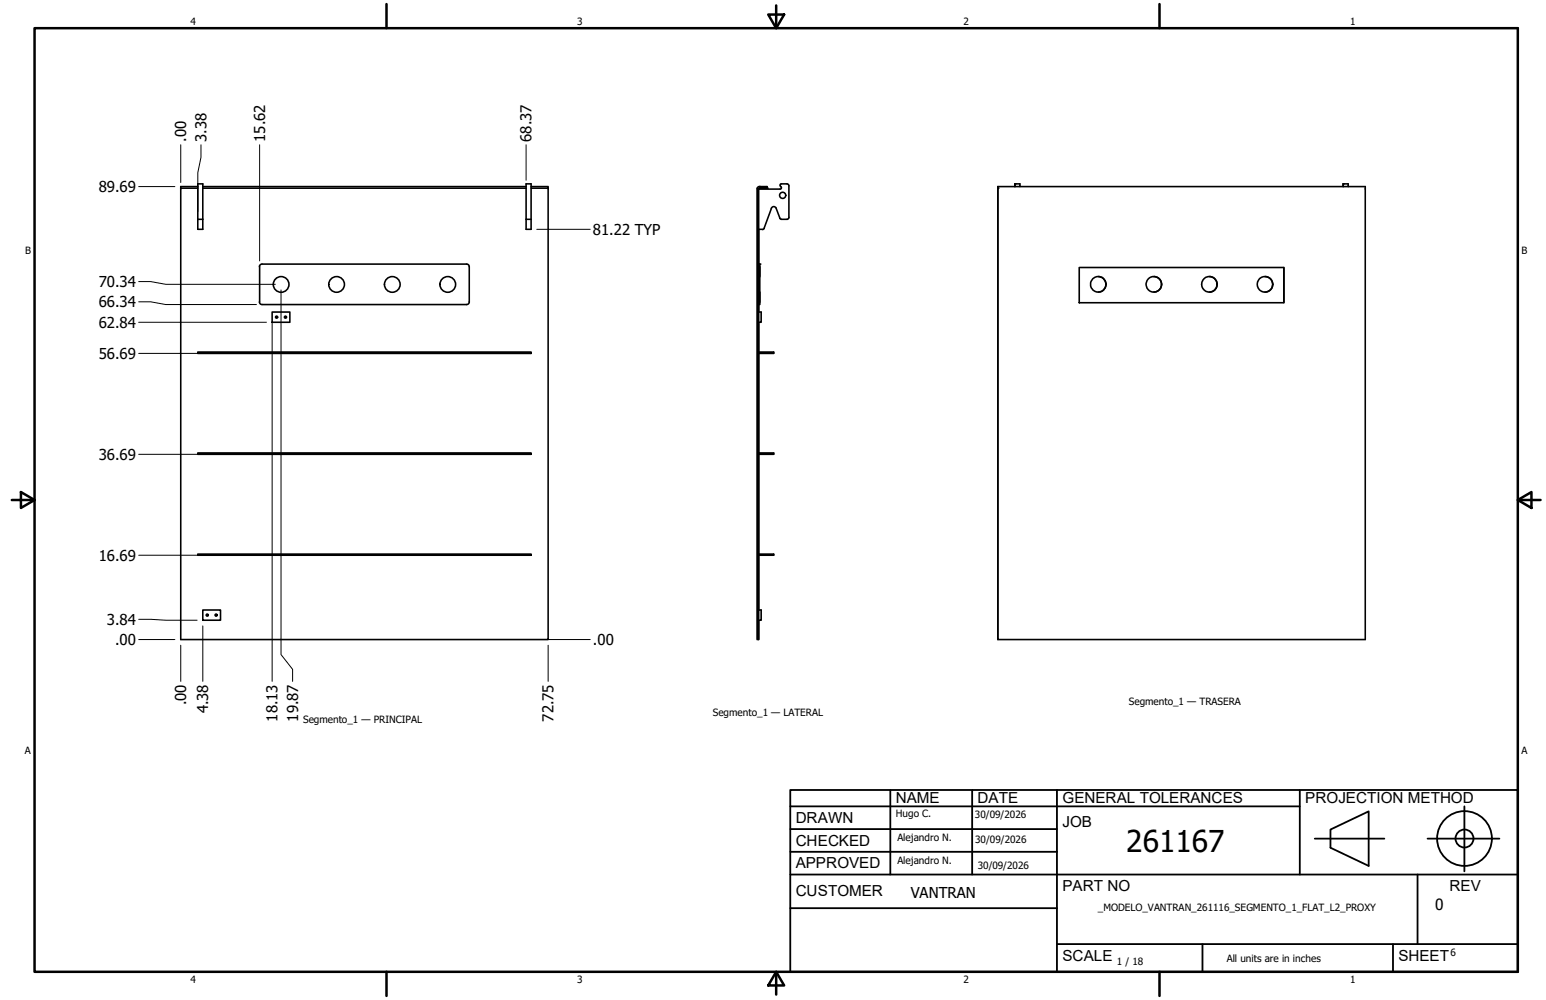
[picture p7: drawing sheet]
<svg xmlns="http://www.w3.org/2000/svg" width="432mm" height="279mm" viewBox="0 0 432 279" stroke-linecap="round" stroke-linejoin="round" font-family="sans-serif">
<defs><g id="words">
<text font-size="8.4" x="314.6" y="238.1">261167</text>
<g font-size="4.3">
<text x="250.2" y="224.2">NAME</text>
<text x="273" y="224.2">DATE</text>
<text x="296.7" y="224.3">GENERAL TOLERANCES</text>
<text x="364.6" y="224.3">PROJECTION METHOD</text>
<text x="222.2" y="229.9">DRAWN</text>
<text x="296.7" y="230.9">JOB</text>
<text x="222.2" y="236.3">CHECKED</text>
<text x="222.2" y="242.6">APPROVED</text>
<text x="222.2" y="250.3">CUSTOMER</text>
<text x="296.7" y="249">PART NO</text>
<text x="404.8" y="248.9">REV</text>
<text x="400.9" y="254.1">0</text>
<text x="296.7" y="268.4">SCALE</text>
<text x="390.6" y="268.4">SHEET</text>
</g>
<g font-size="4.2">
<text x="52" y="39.6" transform="rotate(-90 52 39.6)">.00</text>
<text x="57.7" y="39.6" transform="rotate(-90 57.7 39.6)">3.38</text>
<text x="74" y="39.6" transform="rotate(-90 74 39.6)">15.62</text>
<text x="148.5" y="39.6" transform="rotate(-90 148.5 39.6)">68.37</text>
<text x="27.6" y="53.7">89.69</text>
<text x="165.6" y="65.6">81.22 TYP</text>
<text x="27.6" y="80.2">70.34</text>
<text x="27.6" y="85.9">66.34</text>
<text x="27.6" y="91.6">62.84</text>
<text x="27.6" y="100.2">56.69</text>
<text x="27.6" y="128.5">36.69</text>
<text x="27.6" y="156.7">16.69</text>
<text x="29.8" y="174.6">3.84</text>
<text x="32.1" y="180.2">.00</text>
<text x="165.6" y="180.2">.00</text>
<text x="52" y="197" transform="rotate(-90 52 197)">.00</text>
<text x="58.2" y="199.3" transform="rotate(-90 58.2 199.3)">4.38</text>
<text x="77.5" y="201.6" transform="rotate(-90 77.5 201.6)">18.13</text>
<text x="83.2" y="201.6" transform="rotate(-90 83.2 201.6)">19.87</text>
<text x="154.6" y="201.6" transform="rotate(-90 154.6 201.6)">72.75</text>
<text x="254.4" y="250.8">VANTRAN</text>
</g>
<g font-size="2.8">
<text x="53.2" y="6.9">4</text>
<text x="161.2" y="6.9">3</text>
<text x="269.1" y="6.9">2</text>
<text x="377.1" y="6.9">1</text>
<text x="7" y="70.9">B</text>
<text x="424.9" y="70.9">B</text>
<text x="315.3" y="197">Segmento_1 — TRASERA</text>
<text x="84.6" y="201.9">Segmento_1 — PRINCIPAL</text>
<text x="199.1" y="200">Segmento_1 — LATERAL</text>
<text x="6.9" y="210.6">A</text>
<text x="424.9" y="210.6">A</text>
<text x="250.2" y="228.3">Hugo C.</text>
<text x="272.3" y="228.4">30/09/2026</text>
<text x="250.6" y="234.9">Alejandro N.</text>
<text x="272.4" y="235.6">30/09/2026</text>
<text x="250.6" y="241.5">Alejandro N.</text>
<text x="273.1" y="242.8">30/09/2026</text>
<text x="306.6" y="254.4">_MODELO_VANTRAN_261116_SEGMENTO_1_FLAT_L2_PROXY</text>
<text x="312" y="269.7">1 / 18</text>
<text x="342.6" y="268.7">All units are in inches</text>
<text x="405.1" y="267.1">6</text>
<text x="53.2" y="274.6">4</text>
<text x="161.2" y="274.6">3</text>
<text x="269.1" y="274.6">2</text>
<text x="377.1" y="274.6">1</text>
</g>
</g></defs>
<!-- layer: Visible (ANSI) -->
<g fill="none" stroke="#000" stroke-width=".44">
<path d="M50.5 52.6h4.7M55.2 52.1h-4.7v126.6h102.6v-126.1M56.6 52.6h90.3M56.6 52.1h90.3M148.3 52.1h4.8v.5M148.3 52.6h4.8M211.5 52.7l.3-.5 2.4-.1v.5h-2.1l-.2 .1M211.5 52.8v125.9h.4v-125.9h6M214.2 52.1v.5M215.4 58.2a.73 .73 0 0 1 .7-.5 .73 .73 0 0 1 .7 .5l1 2.7M215.5 58.2l-2 5.6-.6 .3M218.2 52.3v.3l-.3 .2"/>
<path d="M218.2 51.4l-.3 .4 .3 .5M218.2 51.4h1.6l.5 .2v.3M220.3 51.9v9.1l-.5 .3h-1.5l-.5-.4M278.7 52.1v.7M278.7 52.1h102.6v126.6h-102.6v-125.9M278.7 52.8v125.9M283.5 51.4v.5M283.5 51.4h1.4v.7M283.5 51.9v.2M375.2 51.4v.5M375.2 51.4h1.4v.7M375.2 51.9v.2"/>
<path d="M55.2 61.3v2.8h1.4v-2.8M55.2 61.3v-9.9h1.4v9.9M55.2 61.3h1.4M72.5 74.5v9.9M73.2 73.8a.73 .73 0 0 0-.7 .7M73.2 73.8h57.1a.73 .73 0 0 1 .8 .7v9.9M146.9 61.3v2.8h1.4v-2.8M146.9 61.3v-9.9h1.4v9.9M146.9 61.3h1.4M212.2 74.5v2.8M212.9 64.1h-1v9.7h.3v11.3h-.3v2.1h.7v2.8h-.7v8.4h4.2v.3h-4.2v27.9h4.2v.3h-4.2v27.9h4.2v.3h-4.2v15.3h.7v2.9h-.7v5.4M301.4 74.7h57.2v9.9h-57.2z"/>
<path d="M306.8 77.3a2.16 2.16 0 0 1 2.1 2.1 2.16 2.16 0 0 1-2.1 2.2M322.3 77.3a2.16 2.16 0 0 1 2.1 2.1 2.16 2.16 0 0 1-2.1 2.2M337.8 77.3a2.16 2.16 0 0 1 2.1 2.1 2.16 2.16 0 0 1-2.1 2.2M353.3 77.3a2.16 2.16 0 0 1 2.2 2.1 2.16 2.16 0 0 1-2.2 2.2M358.6 74.7v9.9M55.2 98.4h93.1v.3h-93.1zM72.5 84.4a.73 .73 0 0 0 .7 .7M76 87.2h5v2.8h-5zM131.1 84.4a.73 .73 0 0 1-.8 .7h-57.1M212.2 81.6v2.8M216.1 98.4v.3M55.2 126.6h93.1v.3h-93.1z"/>
<path d="M216.1 126.6v.3M55.2 154.8h93.1v.3h-93.1zM216.1 154.8v.3M56.6 170.4h5v2.9h-5z"/>
<circle cx="218.6" cy="54.6" r=".86"/>
<circle cx="78.5" cy="79.5" r="2.19"/>
<circle cx="94" cy="79.5" r="2.19"/>
<circle cx="109.6" cy="79.5" r="2.19"/>
<circle cx="125.1" cy="79.5" r="2.19"/>
<circle cx="306.8" cy="79.5" r="2.17"/>
<circle cx="322.3" cy="79.5" r="2.17"/>
<circle cx="337.7" cy="79.5" r="2.17"/>
<circle cx="353.3" cy="79.5" r="2.17"/>
<circle cx="77.2" cy="88.6" r=".29"/>
<circle cx="79.7" cy="88.6" r=".29"/>
<circle cx="57.9" cy="171.9" r=".29"/>
<circle cx="60.4" cy="171.9" r=".29"/>
</g>
<g fill="#000">
<circle cx="211.9" cy="52.8" r=".22"/>
<circle cx="212.1" cy="52.1" r=".22"/>
<circle cx="214.2" cy="52.6" r=".22"/>
<circle cx="278.7" cy="52.6" r=".22"/>
<circle cx="283.5" cy="51.4" r=".22"/>
<circle cx="375.2" cy="51.4" r=".22"/>
<circle cx="212.2" cy="73.8" r=".22"/>
<circle cx="211.9" cy="84.6" r=".22"/>
</g>
<!-- layer: Borde (ANSI) -->
<g fill="none" stroke="#000" stroke-width=".7">
<path d="M9.7 7.9h414.2v263.6h-414.2zM107.9 1.1v6.8M214.6 4.1h4.4l-2.2 3.8zM216.8 1.5v6.4M323.8 1.1v6.8M3.3 139.7h6.4M5.8 137.5l3.9 2.2-3.9 2.2zM423.9 139.7l3.8-2.2v4.4zM423.9 139.7h6.4M107.9 271.5v6.8M216.8 271.5l2.2 3.8h-4.4zM216.8 271.5v6.4"/>
<path d="M323.8 271.5v6.8"/>
</g>
<!-- layer: Title (ANSI)-1 -->
<g fill="none" stroke="#000" stroke-width=".51">
<path d="M220.7 220.7h203.2v50.8h-203.2zM220.7 225.3h142.3M220.7 231.6h74.5M220.7 238h74.5M248.7 220.7v23.6M271.5 220.7v23.6M295.2 220.7v50.8M363 220.7v23.6M367.2 234.3h19.5M371.6 231.8l10.7-5.1v15.2l-10.7-5zM398.7 234.3h20.1M409 225.3v18.2"/>
<path d="M220.7 244.3h203.2M220.7 253.7h74.5M395.9 244.3v19.5M295.2 263.8h128.7M335.9 263.8v7.7M389.1 263.8v7.7"/>
<circle cx="409" cy="234.3" r="7.7"/>
<circle cx="409" cy="234.3" r="2.51"/>
</g>
<!-- layer: Cota (ANSI) -->
<g fill="none" stroke="#000" stroke-width=".28">
<path d="M38.7 52.1h10.1M50.5 40.4v10.6M56.1 40.4v3.5l-.9 4.4v10.8M72.5 40.4v32.5M146.9 40.4v10M38.7 78.7h3.4l4.2 .7h30.6M149.9 64.1h14.9M38.7 98.7h61.5M38.7 90h35.7M38.7 84.3h3.4l4.2 .8h25.3M76 90.2v100.2M78.5 81v101.9l3.2 4.1v3.4"/>
<path d="M38.7 126.9h61.5M38.7 155.1h61.5M38.7 178.7h10.1M38.7 173l16.4 .3M52.1 178.7h112.7M56.6 174.9v15.5M50.5 180.3v10.1M153.1 180.3v10.1"/>
</g>
<use href="#words"/>
</svg>
